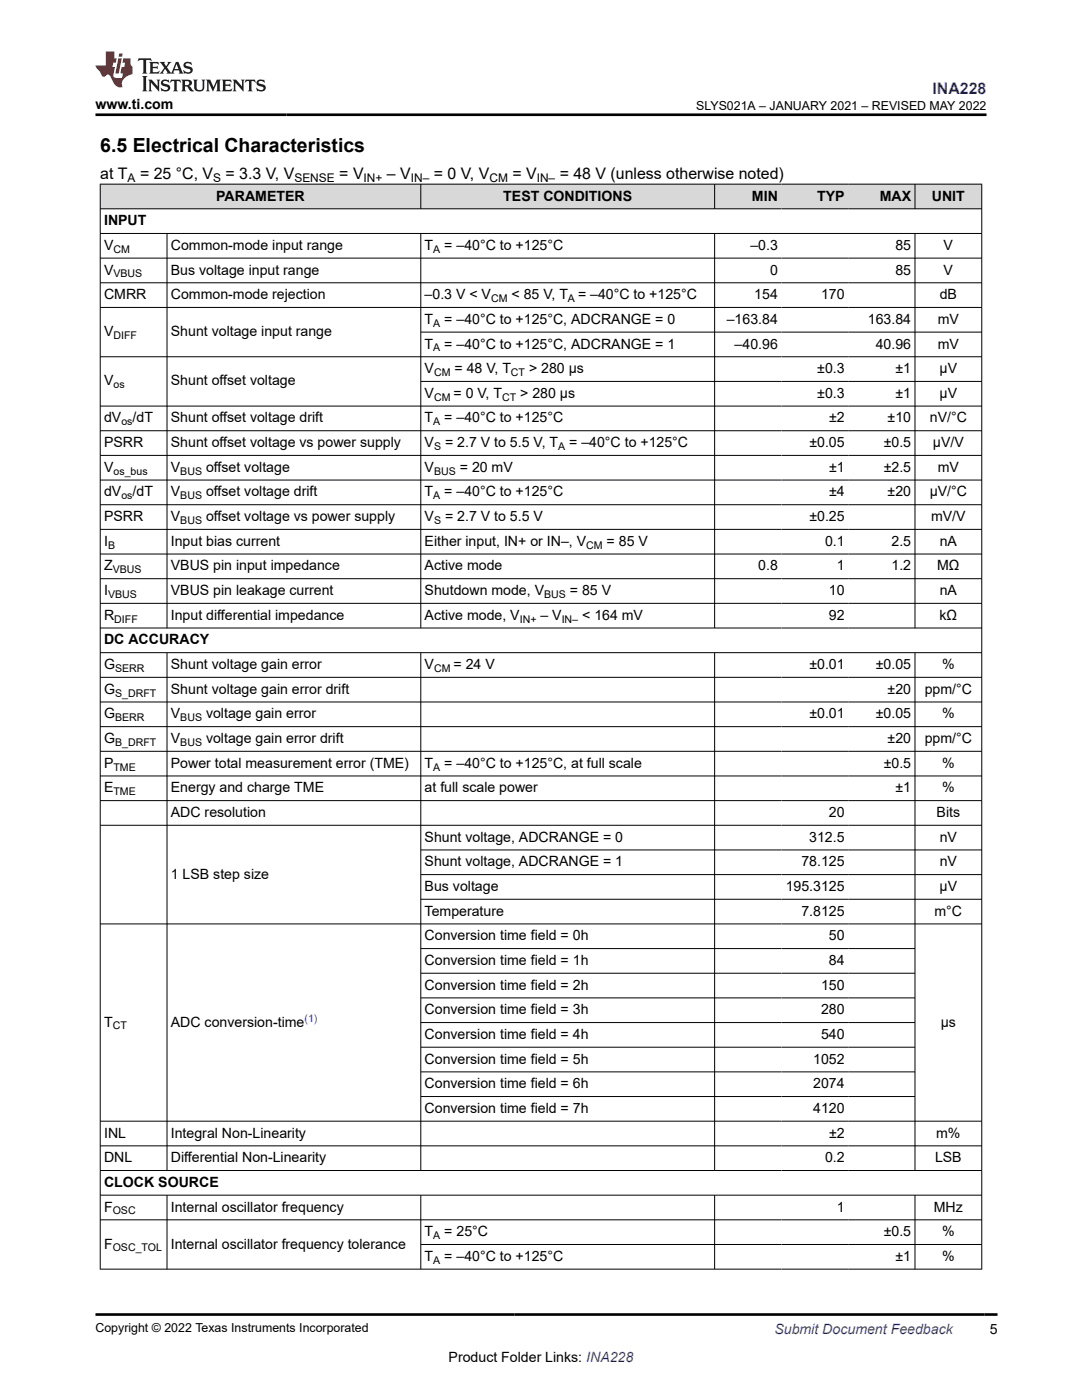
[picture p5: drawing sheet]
<svg xmlns="http://www.w3.org/2000/svg" width="216mm" height="279mm" viewBox="0 0 216 279" stroke-linecap="round" stroke-linejoin="round" font-family="sans-serif">
<defs><g id="words">
<text font-size="3.9" x="20" y="30.3">6.5 Electrical Characteristics</text>
<text font-size="3.2" fill="#00f" x="186.1" y="18.7">INA228</text>
<g font-size="3.2">
<text x="20" y="35.7">at T</text>
<text x="27.9" y="35.7">= 25 °C, V</text>
<text x="45" y="35.7">= 3.3 V, V</text>
<text x="67.7" y="35.7">= V</text>
<text x="77.2" y="35.7">– V</text>
<text x="86.6" y="35.7">= 0 V, V</text>
<text x="102.2" y="35.7">= V</text>
<text x="111.7" y="35.7">= 48 V (unless otherwise noted)</text>
</g>
<g font-size="2.8">
<text x="19" y="21.8">www.ti.com</text>
<text x="43.2" y="40">PARAMETER</text>
<text x="100.4" y="40">TEST CONDITIONS</text>
<text x="150" y="40">MIN</text>
<text x="163.1" y="40">TYP</text>
<text x="175.5" y="40">MAX</text>
<text x="185.9" y="40">UNIT</text>
<text x="20.8" y="44.9">INPUT</text>
<text x="20.8" y="49.9">V</text>
<text x="34.1" y="49.9">Common-mode input range</text>
<text x="84.7" y="49.9">T</text>
<text x="88.7" y="49.9">= –40°C to +125°C</text>
<text x="149.7" y="49.9">–0.3</text>
<text x="178.7" y="49.9">85</text>
<text x="188.3" y="49.9">V</text>
<text x="20.8" y="54.8">V</text>
<text x="20.8" y="59.7">CMRR</text>
<text x="34.1" y="54.8">Bus voltage input range</text>
<text x="34.1" y="59.7">Common-mode rejection</text>
<text x="84.7" y="59.7">–0.3 V &lt; V</text>
<text x="102.1" y="59.7">&lt; 85 V, T</text>
<text x="115.3" y="59.7">= –40°C to +125°C</text>
<text x="150.5" y="59.7">154</text>
<text x="153.6" y="54.8">0</text>
<text x="163.8" y="59.7">170</text>
<text x="178.7" y="54.8">85</text>
<text x="187.5" y="59.7">dB</text>
<text x="188.3" y="54.8">V</text>
<text x="84.7" y="64.6">T</text>
<text x="88.7" y="64.6">= –40°C to +125°C, ADCRANGE = 0</text>
<text x="145" y="64.6">–163.84</text>
<text x="173.2" y="64.6">163.84</text>
<text x="187.1" y="64.6">mV</text>
<text x="20.8" y="67.1">V</text>
<text x="34.1" y="67.1">Shunt voltage input range</text>
<text x="84.7" y="69.6">T</text>
<text x="88.7" y="69.6">= –40°C to +125°C, ADCRANGE = 1</text>
<text x="146.6" y="69.6">–40.96</text>
<text x="174.7" y="69.6">40.96</text>
<text x="187.1" y="69.6">mV</text>
<text x="20.8" y="76.9">V</text>
<text x="34.1" y="76.9">Shunt offset voltage</text>
<text x="84.7" y="74.5">V</text>
<text x="90.7" y="74.5">= 48 V, T</text>
<text x="105.6" y="74.5">&gt; 280 µs</text>
<text x="163.1" y="74.5">±0.3</text>
<text x="178.7" y="74.5">±1</text>
<text x="187.5" y="74.5">µV</text>
<text x="84.7" y="79.4">V</text>
<text x="90.5" y="79.4">= 0 V, T</text>
<text x="103.8" y="79.4">&gt; 280 µs</text>
<text x="163.1" y="79.4">±0.3</text>
<text x="178.7" y="79.4">±1</text>
<text x="187.5" y="79.4">µV</text>
<text x="20.8" y="84.3">dV</text>
<text x="20.8" y="89.2">PSRR</text>
<text x="26.5" y="84.3">/dT</text>
<text x="34.1" y="84.3">Shunt offset voltage drift</text>
<text x="34.1" y="89.2">Shunt offset voltage vs power supply</text>
<text x="84.7" y="84.3">T</text>
<text x="84.7" y="89.2">V</text>
<text x="88.7" y="84.3">= –40°C to +125°C</text>
<text x="88.8" y="89.2">= 2.7 V to 5.5 V, T</text>
<text x="113.6" y="89.2">= –40°C to +125°C</text>
<text x="161.5" y="89.2">±0.05</text>
<text x="165.4" y="84.3">±2</text>
<text x="176.3" y="89.2">±0.5</text>
<text x="177.1" y="84.3">±10</text>
<text x="185.5" y="84.3">nV/°C</text>
<text x="186.1" y="89.2">µV/V</text>
<text x="20.8" y="94.2">V</text>
<text x="34.1" y="94.2">V</text>
<text x="41.1" y="94.2">offset voltage</text>
<text x="84.7" y="94.2">V</text>
<text x="91.7" y="94.2">= 20 mV</text>
<text x="165.4" y="94.2">±1</text>
<text x="176.3" y="94.2">±2.5</text>
<text x="187.1" y="94.2">mV</text>
<text x="20.8" y="99.1">dV</text>
<text x="26.5" y="99.1">/dT</text>
<text x="34.1" y="99.1">V</text>
<text x="41.1" y="99.1">offset voltage drift</text>
<text x="84.7" y="99.1">T</text>
<text x="88.7" y="99.1">= –40°C to +125°C</text>
<text x="165.4" y="99.1">±4</text>
<text x="177.1" y="99.1">±20</text>
<text x="185.5" y="99.1">µV/°C</text>
<text x="20.8" y="104">PSRR</text>
<text x="34.1" y="104">V</text>
<text x="41.1" y="104">offset voltage vs power supply</text>
<text x="84.7" y="104">V</text>
<text x="88.8" y="104">= 2.7 V to 5.5 V</text>
<text x="161.5" y="104">±0.25</text>
<text x="185.8" y="104">mV/V</text>
<text x="20.8" y="108.9">I</text>
<text x="20.8" y="113.8">Z</text>
<text x="34.1" y="108.9">Input bias current</text>
<text x="34.1" y="113.8">VBUS pin input impedance</text>
<text x="84.7" y="108.9">Either input, IN+ or IN–, V</text>
<text x="84.7" y="113.8">Active mode</text>
<text x="121" y="108.9">= 85 V</text>
<text x="151.3" y="113.8">0.8</text>
<text x="164.6" y="108.9">0.1</text>
<text x="167" y="113.8">1</text>
<text x="177.9" y="108.9">2.5</text>
<text x="177.9" y="113.8">1.2</text>
<text x="187" y="113.8">MΩ</text>
<text x="187.5" y="108.9">nA</text>
<text x="20.8" y="118.8">I</text>
<text x="34.1" y="118.8">VBUS pin leakage current</text>
<text x="84.7" y="118.8">Shutdown mode, V</text>
<text x="113.7" y="118.8">= 85 V</text>
<text x="165.4" y="118.8">10</text>
<text x="187.5" y="118.8">nA</text>
<text x="20.8" y="123.7">R</text>
<text x="34.1" y="123.7">Input differential impedance</text>
<text x="84.7" y="123.7">Active mode, V</text>
<text x="107.8" y="123.7">– V</text>
<text x="116.2" y="123.7">&lt; 164 mV</text>
<text x="165.4" y="123.7">92</text>
<text x="187.5" y="123.7">kΩ</text>
<text x="20.8" y="128.6">DC ACCURACY</text>
<text x="20.8" y="133.5">G</text>
<text x="34.1" y="133.5">Shunt voltage gain error</text>
<text x="84.7" y="133.5">V</text>
<text x="90.5" y="133.5">= 24 V</text>
<text x="161.5" y="133.5">±0.01</text>
<text x="174.8" y="133.5">±0.05</text>
<text x="188" y="133.5">%</text>
<text x="20.8" y="138.4">G</text>
<text x="20.8" y="143.4">G</text>
<text x="34.1" y="138.4">Shunt voltage gain error drift</text>
<text x="34.1" y="143.4">V</text>
<text x="41.1" y="143.4">voltage gain error</text>
<text x="161.5" y="143.4">±0.01</text>
<text x="174.8" y="143.4">±0.05</text>
<text x="177.1" y="138.4">±20</text>
<text x="184.5" y="138.4">ppm/°C</text>
<text x="188" y="143.4">%</text>
<text x="20.8" y="148.3">G</text>
<text x="34.1" y="148.3">V</text>
<text x="41.1" y="148.3">voltage gain error drift</text>
<text x="177.1" y="148.3">±20</text>
<text x="184.5" y="148.3">ppm/°C</text>
<text x="20.8" y="153.2">P</text>
<text x="34.1" y="153.2">Power total measurement error (TME)</text>
<text x="84.7" y="153.2">T</text>
<text x="88.7" y="153.2">= –40°C to +125°C, at full scale</text>
<text x="176.3" y="153.2">±0.5</text>
<text x="188" y="153.2">%</text>
<text x="20.8" y="158.1">E</text>
<text x="34.1" y="158.1">Energy and charge TME</text>
<text x="84.7" y="158.1">at full scale power</text>
<text x="178.7" y="158.1">±1</text>
<text x="188" y="158.1">%</text>
<text x="34.1" y="163.1">ADC resolution</text>
<text x="84.7" y="168">Shunt voltage, ADCRANGE = 0</text>
<text x="161.5" y="168">312.5</text>
<text x="165.4" y="163.1">20</text>
<text x="186.9" y="163.1">Bits</text>
<text x="187.5" y="168">nV</text>
<text x="84.7" y="172.9">Shunt voltage, ADCRANGE = 1</text>
<text x="159.9" y="172.9">78.125</text>
<text x="187.5" y="172.9">nV</text>
<text x="34.1" y="175.4">1 LSB step size</text>
<text x="84.7" y="177.8">Bus voltage</text>
<text x="156.8" y="177.8">195.3125</text>
<text x="187.5" y="177.8">µV</text>
<text x="84.7" y="182.7">Temperature</text>
<text x="159.9" y="182.7">7.8125</text>
<text x="186.5" y="182.7">m°C</text>
<text x="84.7" y="187.7">Conversion time field = 0h</text>
<text x="165.4" y="187.7">50</text>
<text x="84.7" y="192.6">Conversion time field = 1h</text>
<text x="84.7" y="197.5">Conversion time field = 2h</text>
<text x="163.8" y="197.5">150</text>
<text x="165.4" y="192.6">84</text>
<text x="84.7" y="202.4">Conversion time field = 3h</text>
<text x="163.8" y="202.4">280</text>
<text x="20.8" y="204.9">T</text>
<text x="34.1" y="204.9">ADC conversion-time</text>
<text x="84.7" y="207.3">Conversion time field = 4h</text>
<text x="163.8" y="207.3">540</text>
<text x="187.7" y="204.9">µs</text>
<text x="84.7" y="212.3">Conversion time field = 5h</text>
<text x="162.3" y="212.3">1052</text>
<text x="84.7" y="217.2">Conversion time field = 6h</text>
<text x="162.3" y="217.2">2074</text>
<text x="20.8" y="227">INL</text>
<text x="34.1" y="227">Integral Non-Linearity</text>
<text x="84.7" y="222.1">Conversion time field = 7h</text>
<text x="162.3" y="222.1">4120</text>
<text x="165.4" y="227">±2</text>
<text x="186.8" y="227">m%</text>
<text x="20.8" y="232">DNL</text>
<text x="34.1" y="232">Differential Non-Linearity</text>
<text x="164.6" y="232">0.2</text>
<text x="186.6" y="232">LSB</text>
<text x="20.8" y="236.9">CLOCK SOURCE</text>
<text x="20.8" y="241.8">F</text>
<text x="34.1" y="241.8">Internal oscillator frequency</text>
<text x="167" y="241.8">1</text>
<text x="186.3" y="241.8">MHz</text>
<text x="20.8" y="249.2">F</text>
<text x="34.1" y="249.2">Internal oscillator frequency tolerance</text>
<text x="84.7" y="246.7">T</text>
<text x="84.7" y="251.6">T</text>
<text x="88.7" y="246.7">= 25°C</text>
<text x="88.7" y="251.6">= –40°C to +125°C</text>
<text x="176.3" y="246.7">±0.5</text>
<text x="178.7" y="251.6">±1</text>
<text x="188" y="246.7">%</text>
<text x="188" y="251.6">%</text>
<text x="197.5" y="266.1">5</text>
<text x="89.5" y="271.7">Product Folder Links: INA228</text>
</g>
<text font-size="2.8" fill="#00f" x="154.5" y="266.2">Submit Document Feedback</text>
<g font-size="2.5">
<text x="138.9" y="21.9">SLYS021A – JANUARY 2021 – REVISED MAY 2022</text>
<text x="19" y="265.9">Copyright © 2022 Texas Instruments Incorporated</text>
</g>
<g font-size="2.4">
<text x="25.5" y="36.3">A</text>
<text x="42.5" y="36.3">S</text>
<text x="58.7" y="36.3">SENSE</text>
<text x="72.6" y="36.3">IN+</text>
<text x="82" y="36.3">IN–</text>
<text x="97.7" y="36.3">CM</text>
<text x="107.1" y="36.3">IN–</text>
</g>
<g font-size="2.1">
<text x="22.6" y="50.4">CM</text>
<text x="86.5" y="50.4">A</text>
<text x="22.6" y="55.4">VBUS</text>
<text x="86.5" y="65.2">A</text>
<text x="98" y="60.3">CM</text>
<text x="113.3" y="60.3">A</text>
<text x="22.6" y="67.7">DIFF</text>
<text x="86.5" y="70.1">A</text>
<text x="22.6" y="77.5">os</text>
<text x="86.6" y="75">CM</text>
<text x="102" y="75">CT</text>
<text x="86.6" y="80">CM</text>
<text x="100.2" y="80">CT</text>
<text x="24.2" y="84.9">os</text>
<text x="86.5" y="84.9">A</text>
<text x="86.6" y="89.8">S</text>
<text x="111.4" y="89.8">A</text>
<text x="22.6" y="94.7">os_bus</text>
<text x="36" y="94.7">BUS</text>
<text x="86.6" y="94.7">BUS</text>
<text x="24.2" y="99.6">os</text>
<text x="36" y="99.6">BUS</text>
<text x="86.5" y="99.6">A</text>
<text x="36" y="104.6">BUS</text>
<text x="86.6" y="104.6">S</text>
<text x="21.6" y="109.5">B</text>
<text x="117" y="109.5">CM</text>
<text x="21.6" y="119.3">VBUS</text>
<text x="22.5" y="114.4">VBUS</text>
<text x="108.6" y="119.3">BUS</text>
<text x="22.8" y="124.3">DIFF</text>
<text x="103.7" y="124.3">IN+</text>
<text x="112.1" y="124.3">IN–</text>
<text x="23" y="134.1">SERR</text>
<text x="86.6" y="134.1">CM</text>
<text x="23" y="139">S_DRFT</text>
<text x="23" y="143.9">BERR</text>
<text x="36" y="143.9">BUS</text>
<text x="23" y="148.9">B_DRFT</text>
<text x="36" y="148.9">BUS</text>
<text x="22.6" y="153.8">TME</text>
<text x="86.5" y="153.8">A</text>
<text x="22.6" y="158.7">TME</text>
<text x="22.5" y="205.5">CT</text>
<text x="22.5" y="242.4">OSC</text>
<text x="22.5" y="249.7">OSC_TOL</text>
<text x="86.5" y="247.3">A</text>
<text x="86.5" y="252.2">A</text>
</g>
<text font-size="2.1" fill="#00f" x="60.8" y="203.9">(1)</text>
</g></defs>
<g fill="#d8d8d8">
<path d="M20 36.8h175.9v4.9h-175.9z" fill-rule="evenodd"/>
<path d="M20.1 36.8h63.8v4.8h-63.8z" fill-rule="evenodd"/>
<path d="M84 36.8h58.5v4.8h-58.5z" fill-rule="evenodd"/>
<path d="M142.7 36.8h13.2v4.8h-13.2z" fill-rule="evenodd"/>
<path d="M155.9 36.8h13.3v4.8h-13.3z" fill-rule="evenodd"/>
<path d="M169.2 36.8h13.3v4.8h-13.3z" fill-rule="evenodd"/>
<path d="M182.6 36.8h13.2v4.8h-13.2z" fill-rule="evenodd"/>
</g>
<g fill="none" stroke="#000" stroke-width=".2">
<path d="M19.9 36.8h176.1M20 36.7v216.6M84 36.7v5M142.6 36.7v5M182.6 36.7v5M195.9 36.7v216.6M19.9 41.7h176.1M19.9 46.6h176.1M19.9 51.5h176.1M19.9 56.4h176.1M33.3 46.6v78.8M84 46.6v78.8"/>
<path d="M142.6 46.6v78.8M182.6 46.6v78.8M19.9 61.4h176.1M19.9 71.2h176.1M84 66.3h112M84 76.1h112M19.9 81h176.1M19.9 86h176.1M19.9 90.9h176.1M19.9 95.8h176.1M19.9 100.7h176.1M19.9 105.6h176.1"/>
<path d="M19.9 110.6h176.1M19.9 115.5h176.1M19.9 120.4h176.1M19.9 125.3h176.1M19.9 130.3h176.1M19.9 135.2h176.1M33.3 130.3v103.4M84 130.3v103.4M142.6 130.3v103.4M182.6 130.3v103.4M19.9 140.1h176.1M19.9 145h176.1"/>
<path d="M19.9 149.9h176.1M19.9 154.9h176.1M19.9 159.8h176.1M19.9 164.7h176.1M84 169.6h112M84 174.5h112M84 179.5h112M19.9 184.4h176.1M84 189.3h98.6M84 194.2h98.6M84 199.2h98.6M84 204.1h98.6"/>
<path d="M84 209h98.6M84 213.9h98.6M84 218.8h98.6M19.9 223.8h176.1M19.9 228.7h176.1M19.9 233.6h176.1M19.9 238.5h176.1M33.3 238.5v14.8M84 238.5v14.8M142.6 238.5v14.8M182.6 238.5v14.8M19.9 243.4h176.1"/>
<path d="M19.9 253.3h176.1M84 248.4h112"/>
</g>
<path d="M27.7 11.6l-.2 .6 .5-.2h.6v.1v2.2l-.2 .4h1l-.2-.4v-2.2v-.1h.5l.5 .2-.1-.6zM29.8 12.4l.2 .3v1.6l-.2 .4h1.9l.1-.6a1.08 1.08 0 0 1-1.3 .2v-.7h.6l.4 .2v-.7l-.4 .2h-.6v-.5l.2-.2a1 1 0 0 1 1 .3l-.1-.5zM31.8 12.4l1 1.1-1 1.2h.9l-.2-.2 .4-.8 .5 .8-.2 .2h1.6l-.2-.2 .1-.5h1l.1 .5-.1 .2h.9l-.2-.4-.8-1.9h-.5l-1 2.1-.8-1.1 .9-1h-.8l.2 .2-.5 .6-.3-.6 .1-.2zM35.2 12.8l.4 1h-.8zM36.8 12.5a.65 .65 0 0 0-.2 .7 .65 .65 0 0 0 .6 .5l.7 .1 .1 .3a.79 .79 0 0 1-.7 .4 .79 .79 0 0 1-.7-.5l.1 .7 .2-.1a.93 .93 0 0 0 1.1 0 .93 .93 0 0 0 .4-.9 1.46 1.46 0 0 0-1.2-.6l-.1-.3a1.09 1.09 0 0 1 1.2 .2l-.2-.6-.1 .1-.6-.2zM28.4 15.2l.2 .4v2.2l-.2 .4h1l-.2-.4v-2.2l.2-.4zM29.6 15.9l.2 .4v1.5l-.2 .4h.8l-.3-.4v-1.3l1.7 1.8v-2l.2-.4h-.8l.2 .2 .1 1.1-1.2-1.3zM32.3 16a.65 .65 0 0 0-.2 .8 .65 .65 0 0 0 .7 .4l.6 .2 .1 .2a.79 .79 0 0 1-.7 .4 .79 .79 0 0 1-.7-.5l.1 .7 .2-.1a.93 .93 0 0 0 1.1 .1 .93 .93 0 0 0 .4-1 1.46 1.46 0 0 0-1.2-.5l-.1-.4a1.09 1.09 0 0 1 1.2 .2l-.2-.6-.1 .1-.6-.1zM34.1 15.9l-.1 .6a.63 .63 0 0 1 .7-.3l.1 1.6-.3 .4h1l-.2-.4v-1.6a.66 .66 0 0 1 .8 .3l-.1-.6zM36.2 15.9l.2 .4v1.5l-.2 .4h.9l-.2-.2v-.7h.5l.1 .2a.79 .79 0 0 0 1.2 .6l-1-.9a.61 .61 0 0 0 .6-.6 .61 .61 0 0 0-.5-.7zM36.9 16.2h.2a.47 .47 0 0 1 .5 .1 .47 .47 0 0 1 .1 .5l-.2 .1-.6 .1zM38.5 15.9l.2 .2a2.27 2.27 0 0 0 .4 2 1.04 1.04 0 0 0 1.7-.7v-1.3l.2-.2h-.8l.2 .4v1.1a.6 .6 0 0 1-.6 .6 .6 .6 0 0 1-.6-.6v-1.1l.3-.4zM41.1 15.9l.2 .4v1.5l-.2 .4h.7l-.2-.4v-1.4l.9 1.9 .8-1.9v1.4l-.2 .4h1l-.3-.4v-1.5l.3-.4h-.8l-.7 1.5-.7-1.5zM44.3 15.9l.2 .4v1.5l-.2 .4h1.9l.1-.6a1.09 1.09 0 0 1-1.3 .2v-.7h.6l.4 .2v-.6l-.4 .2h-.6v-.6l.2-.1a1.01 1.01 0 0 1 1 .3l-.1-.6zM46.4 15.9l.3 .4v1.5l-.3 .4h.8l-.2-.4v-1.3l1.6 1.8v-2l.2-.4h-.7l.2 .2v1.1l-1.2-1.3zM49 15.9l-.1 .6a.63 .63 0 0 1 .8-.3v1.6l-.3 .4h1l-.2-.4v-1.6a.66 .66 0 0 1 .8 .3l-.1-.6zM51.4 16a.65 .65 0 0 0-.2 .8 .65 .65 0 0 0 .6 .4l.6 .2 .2 .2a.79 .79 0 0 1-.8 .4 .79 .79 0 0 1-.6-.5l.1 .7 .2-.1a.93 .93 0 0 0 1 .1 .93 .93 0 0 0 .5-1 1.46 1.46 0 0 0-1.3-.5l-.1-.4a1.09 1.09 0 0 1 1.3 .2l-.2-.6-.2 .1-.5-.1z" fill="#231f20"/>
<path d="M21.1 10.3v2.7h-2.1l.1 .4 .9 1a.95 .95 0 0 0 .9 .9 .59 .59 0 0 1 .6-.4 .59 .59 0 0 1 .5 .3l.4 .8a1.59 1.59 0 0 0 2.1 1.4 1.61 1.61 0 0 1 1-2.3l1-.3-.1-1.5a1.59 1.59 0 0 1-.4-1.7h-1.4l-.2 .9h.5l-.1 .9h-.5l-.2 .9v.3l.4 .1-.2 .9h-.6a.73 .73 0 0 1-1.1-.7l.3-1.5h-.5l.2-.9h.5l.2-.9h-.5v-1.3zM23.6 11.6l-.6 3.1h.7l.6-3.1zM23.8 10.7l-.1 .6h.7l.1-.6z" fill="#ed1c24"/>
<path d="M19 22.9h177.8M19.1 262.3h179.9" fill="none" stroke="#000" stroke-width=".53"/>
<use href="#words"/>
</svg>
